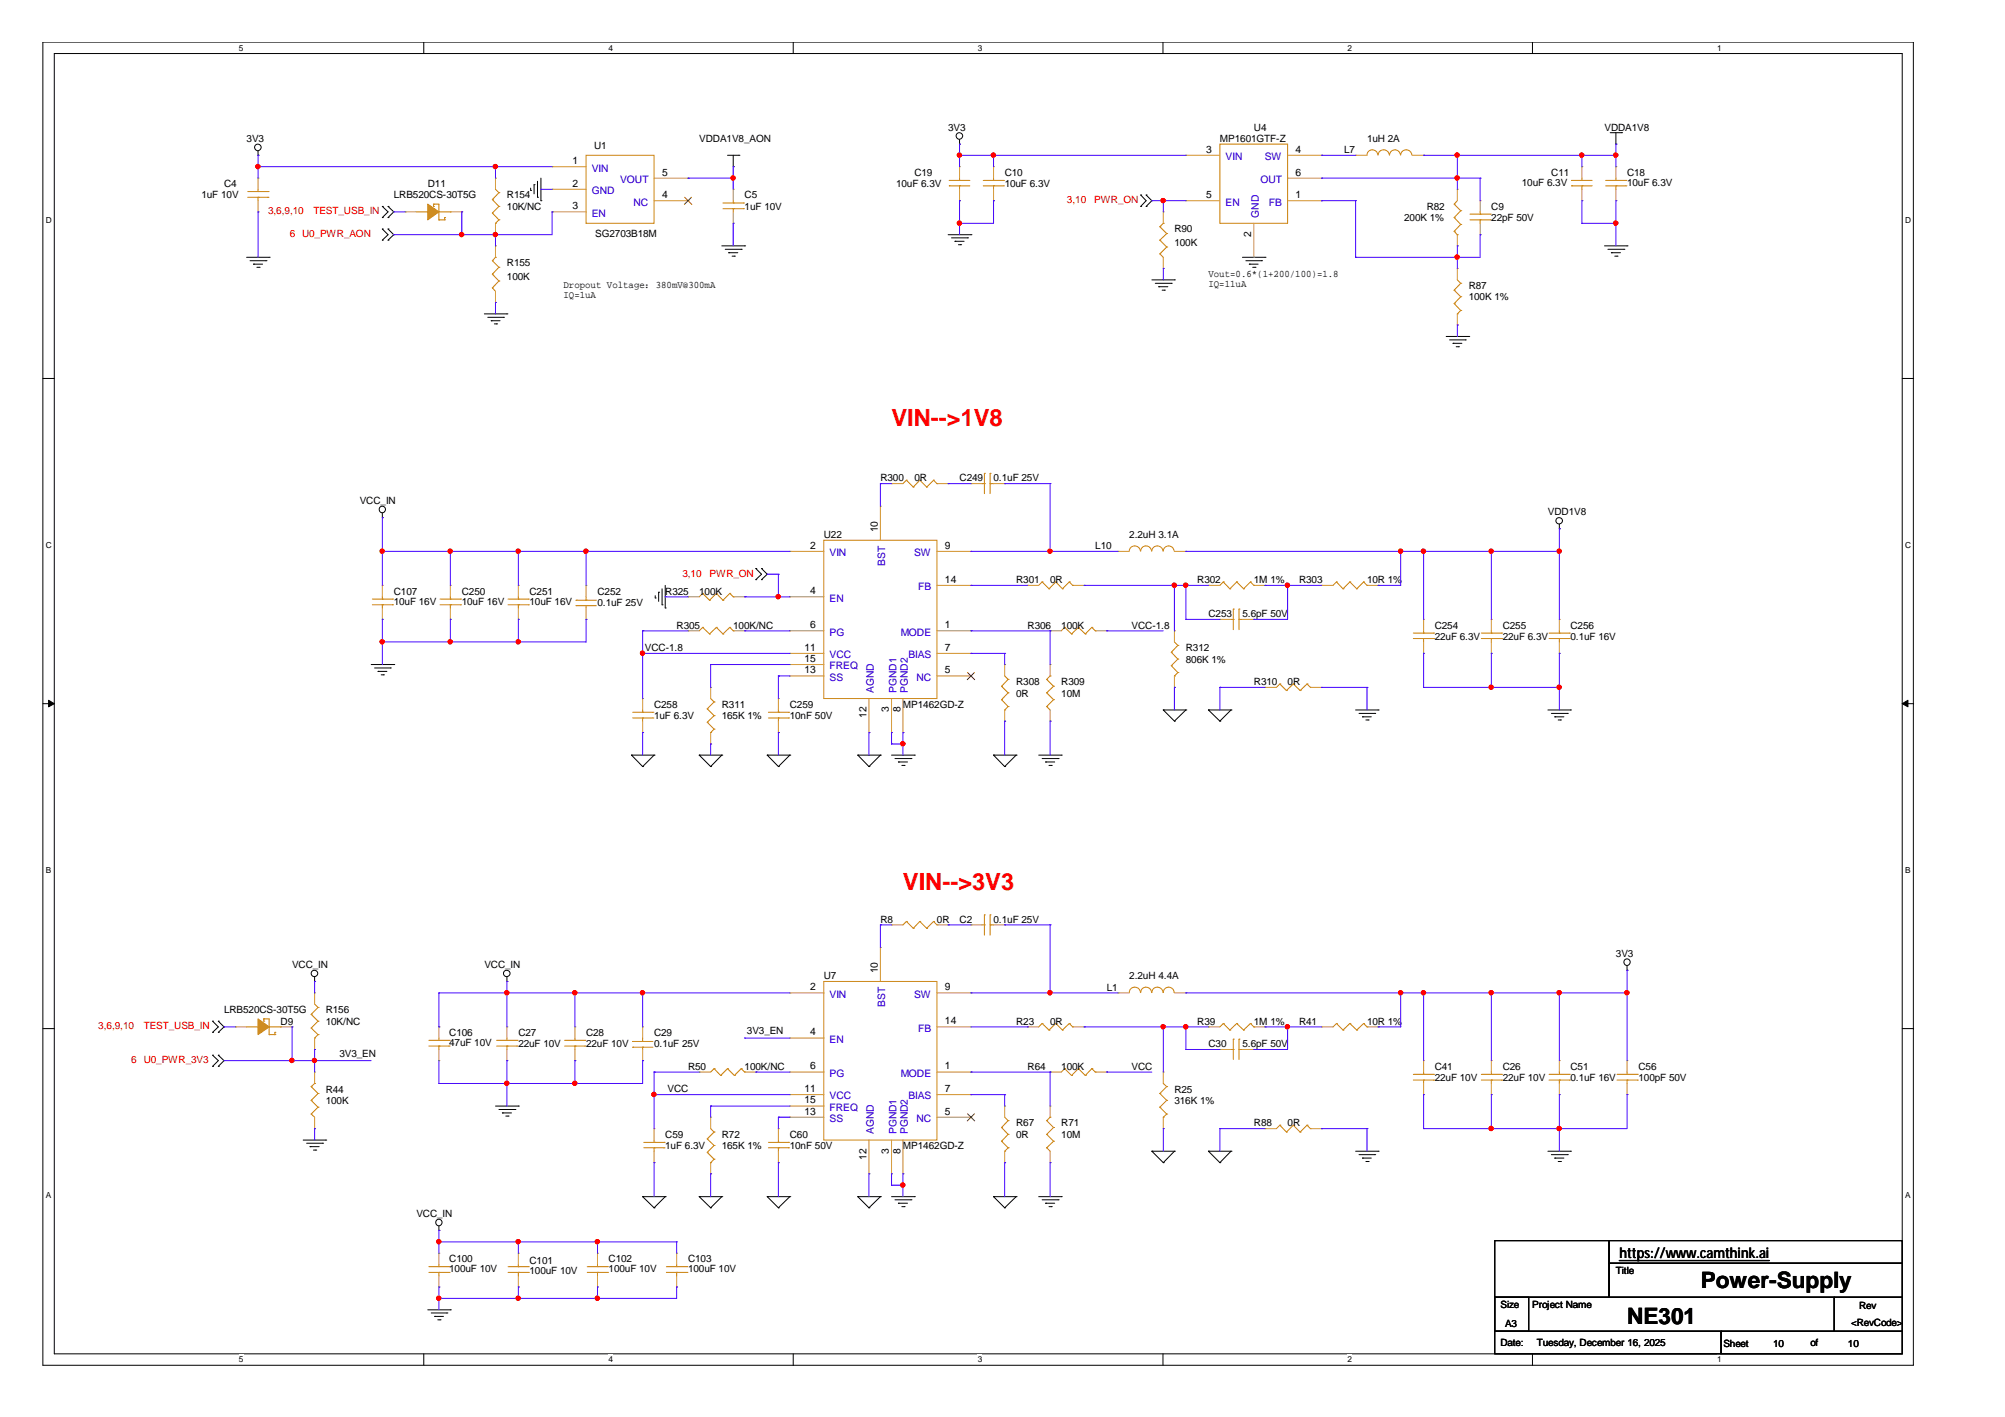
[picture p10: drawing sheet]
<svg xmlns="http://www.w3.org/2000/svg" width="297mm" height="210mm" viewBox="0 0 297 210" stroke-linecap="round" stroke-linejoin="round" font-family="sans-serif">
<defs><g id="words">
<g font-size="3.5" fill="#f00">
<text x="132.1" y="63.2">VIN--&gt;1V8</text>
<text x="133.8" y="131.9">VIN--&gt;3V3</text>
</g>
<g font-size="3.3">
<text x="252" y="190.8">Power-Supply</text>
<text x="241" y="196.1">NE301</text>
</g>
<text font-size="2.2" x="239.9" y="186.4">https://www.camthink.ai</text>
<g font-size="1.5">
<text x="36.5" y="21">3V3</text>
<text x="88" y="22">U1</text>
<text x="103.6" y="21">VDDA1V8_AON</text>
<text x="140.5" y="19.4">3V3</text>
<text x="178.7" y="22.6">3</text>
<text x="180.7" y="21">MP1601GTF-Z</text>
<text x="185.8" y="19.4">U4</text>
<text x="191.9" y="22.6">4</text>
<text x="199.1" y="22.7">L7</text>
<text x="202.5" y="21">1uH 2A</text>
<text x="237.7" y="19.4">VDDA1V8</text>
<text x="29.8" y="29.4">1uF 10V</text>
<text x="33.2" y="27.7">C4</text>
<text x="58.3" y="29.4">LRB520CS-30T5G</text>
<text x="63.4" y="27.7">D11</text>
<text x="75.1" y="29.4">R154</text>
<text x="84.8" y="24.3">1</text>
<text x="84.8" y="27.7">2</text>
<text x="98.1" y="26">5</text>
<text x="98.1" y="29.4">4</text>
<text x="110.3" y="29.4">C5</text>
<text x="132.8" y="27.7">10uF 6.3V</text>
<text x="135.5" y="26">C19</text>
<text x="148.8" y="26">C10</text>
<text x="148.8" y="27.7">10uF 6.3V</text>
<text x="178.7" y="29.4">5</text>
<text x="191.9" y="29.4">1</text>
<text x="191.9" y="26">6</text>
<text x="225.5" y="27.6">10uF 6.3V</text>
<text x="229.8" y="26">C11</text>
<text x="241" y="26">C18</text>
<text x="241" y="27.6">10uF 6.3V</text>
<text x="75.1" y="31.1">10K/NC</text>
<text x="84.8" y="31">3</text>
<text x="88.2" y="35.1">SG2703B18M</text>
<text x="110.3" y="31.1">1uF 10V</text>
<text x="174" y="34.4">R90</text>
<text x="185.4" y="35.1" transform="rotate(-90 185.4 35.1)">2</text>
<text x="208" y="32.7">200K 1%</text>
<text x="211.4" y="31.1">R82</text>
<text x="220.9" y="31.1">C9</text>
<text x="220.9" y="32.7">22pF 50V</text>
<text x="75.1" y="39.5">R155</text>
<text x="75.1" y="41.5">100K</text>
<text x="174" y="36.5">100K</text>
<text x="179" y="41">Vout=0.6*(1+200/100)=1.8</text>
<text x="83.5" y="42.7">Dropout Voltage：380mV@300mA</text>
<text x="83.5" y="44.2">IQ=1uA</text>
<text x="179" y="42.5">IQ=11uA</text>
<text x="217.6" y="42.8">R87</text>
<text x="217.6" y="44.5">100K 1%</text>
<text x="130.4" y="71.3">R300</text>
<text x="135.5" y="71.3">0R</text>
<text x="142.2" y="71.3">C249</text>
<text x="147.2" y="71.3">0.1uF 25V</text>
<text x="53.3" y="74.6">VCC_IN</text>
<text x="229.3" y="76.3">VDD1V8</text>
<text x="120" y="81.3">2</text>
<text x="122" y="79.7">U22</text>
<text x="130" y="78.8" transform="rotate(-90 130 78.8)">10</text>
<text x="140" y="81.3">9</text>
<text x="162.3" y="81.4">L10</text>
<text x="167.3" y="79.7">2.2uH 3.1A</text>
<text x="58.3" y="88.1">C107</text>
<text x="58.3" y="89.6">10uF 16V</text>
<text x="68.4" y="88.1">C250</text>
<text x="68.4" y="89.6">10uF 16V</text>
<text x="78.4" y="88.1">C251</text>
<text x="78.4" y="89.6">10uF 16V</text>
<text x="88.5" y="88.1">C252</text>
<text x="88.5" y="89.8">0.1uF 25V</text>
<text x="98.6" y="88.1">R325</text>
<text x="103.6" y="88.1">100K</text>
<text x="120" y="88">4</text>
<text x="140" y="86.3">14</text>
<text x="150.5" y="86.4">R301</text>
<text x="155.6" y="86.4">0R</text>
<text x="177.4" y="86.4">R302</text>
<text x="185.8" y="86.4">1M 1%</text>
<text x="192.4" y="86.4">R303</text>
<text x="202.5" y="86.4">10R 1%</text>
<text x="100.2" y="93.1">R305</text>
<text x="108.6" y="93.1">100K/NC</text>
<text x="120" y="93.1">6</text>
<text x="140" y="93.1">1</text>
<text x="152.2" y="93.1">R306</text>
<text x="157.2" y="93.1">100K</text>
<text x="167.6" y="93.1">VCC-1.8</text>
<text x="179" y="91.4">C253</text>
<text x="184.1" y="91.4">5.6pF 50V</text>
<text x="212.6" y="93.1">C254</text>
<text x="212.6" y="94.8">22uF 6.3V</text>
<text x="222.6" y="93.1">C255</text>
<text x="222.6" y="94.8">22uF 6.3V</text>
<text x="232.7" y="93.1">C256</text>
<text x="232.7" y="94.8">0.1uF 16V</text>
<text x="95.5" y="96.4">VCC-1.8</text>
<text x="119.2" y="96.4">11</text>
<text x="119.2" y="99.8">13</text>
<text x="119.2" y="98.1">15</text>
<text x="140" y="99.8">5</text>
<text x="140" y="96.4">7</text>
<text x="150.5" y="101.5">R308</text>
<text x="157.2" y="101.5">R309</text>
<text x="175.7" y="96.4">R312</text>
<text x="175.7" y="98.1">806K 1%</text>
<text x="185.8" y="101.5">R310</text>
<text x="190.8" y="101.5">0R</text>
<text x="96.9" y="104.8">C258</text>
<text x="96.9" y="106.5">1uF 6.3V</text>
<text x="106.9" y="104.8">R311</text>
<text x="106.9" y="106.5">165K 1%</text>
<text x="117" y="104.8">C259</text>
<text x="117" y="106.5">10nF 50V</text>
<text x="128.4" y="106.4" transform="rotate(-90 128.4 106.4)">12</text>
<text x="131.7" y="105.5" transform="rotate(-90 131.7 105.5)">3</text>
<text x="133.4" y="105.5" transform="rotate(-90 133.4 105.5)">8</text>
<text x="133.8" y="104.8">MP1462GD-Z</text>
<text x="150.5" y="103.2">0R</text>
<text x="157.2" y="103.2">10M</text>
<text x="130.4" y="136.7">R8</text>
<text x="138.8" y="136.7">0R</text>
<text x="142.2" y="136.7">C2</text>
<text x="147.2" y="136.7">0.1uF 25V</text>
<text x="43.3" y="143.4">VCC_IN</text>
<text x="71.8" y="143.4">VCC_IN</text>
<text x="239.4" y="141.7">3V3</text>
<text x="120" y="146.7">2</text>
<text x="122" y="145.1">U7</text>
<text x="130" y="144.2" transform="rotate(-90 130 144.2)">10</text>
<text x="140" y="146.7">9</text>
<text x="164" y="146.7">L1</text>
<text x="167.3" y="145.1">2.2uH 4.4A</text>
<text x="33.2" y="150.1">LRB520CS-30T5G</text>
<text x="41.6" y="151.8">D9</text>
<text x="48.3" y="150.1">R156</text>
<text x="48.3" y="151.8">10K/NC</text>
<text x="66.5" y="153.5">C106</text>
<text x="66.5" y="155">47uF 10V</text>
<text x="76.8" y="153.5">C27</text>
<text x="76.8" y="155.1">22uF 10V</text>
<text x="86.8" y="153.5">C28</text>
<text x="86.8" y="155.1">22uF 10V</text>
<text x="96.9" y="153.5">C29</text>
<text x="96.9" y="155.1">0.1uF 25V</text>
<text x="110.7" y="153.2">3V3_EN</text>
<text x="120" y="153.4">4</text>
<text x="140" y="151.7">14</text>
<text x="150.5" y="151.8">R23</text>
<text x="155.6" y="151.8">0R</text>
<text x="177.4" y="151.8">R39</text>
<text x="179" y="155.1">C30</text>
<text x="184.1" y="155.1">5.6pF 50V</text>
<text x="185.8" y="151.8">1M 1%</text>
<text x="192.4" y="151.8">R41</text>
<text x="202.5" y="151.8">10R 1%</text>
<text x="48.3" y="161.9">R44</text>
<text x="50.3" y="156.6">3V3_EN</text>
<text x="98.9" y="161.8">VCC</text>
<text x="101.9" y="158.5">R50</text>
<text x="110.3" y="158.5">100K/NC</text>
<text x="119.2" y="161.8">11</text>
<text x="120" y="158.4">6</text>
<text x="140" y="158.4">1</text>
<text x="140" y="161.8">7</text>
<text x="152.2" y="158.5">R64</text>
<text x="157.2" y="158.5">100K</text>
<text x="167.6" y="158.5">VCC</text>
<text x="174" y="161.9">R25</text>
<text x="212.6" y="158.5">C41</text>
<text x="212.6" y="160.2">22uF 10V</text>
<text x="222.6" y="158.5">C26</text>
<text x="222.6" y="160.2">22uF 10V</text>
<text x="232.7" y="158.5">C51</text>
<text x="232.7" y="160.2">0.1uF 16V</text>
<text x="242.7" y="158.5">C56</text>
<text x="242.7" y="160.2">100pF 50V</text>
<text x="48.3" y="163.5">100K</text>
<text x="119.2" y="165.1">13</text>
<text x="119.2" y="163.5">15</text>
<text x="140" y="165.1">5</text>
<text x="150.5" y="166.8">R67</text>
<text x="157.2" y="166.8">R71</text>
<text x="174" y="163.5">316K 1%</text>
<text x="185.8" y="166.8">R88</text>
<text x="190.8" y="166.8">0R</text>
<text x="98.6" y="168.5">C59</text>
<text x="98.6" y="170.2">1uF 6.3V</text>
<text x="106.9" y="168.5">R72</text>
<text x="106.9" y="170.2">165K 1%</text>
<text x="117" y="168.5">C60</text>
<text x="117" y="170.2">10nF 50V</text>
<text x="128.4" y="171.8" transform="rotate(-90 128.4 171.8)">12</text>
<text x="131.7" y="170.9" transform="rotate(-90 131.7 170.9)">3</text>
<text x="133.4" y="170.9" transform="rotate(-90 133.4 170.9)">8</text>
<text x="133.8" y="170.2">MP1462GD-Z</text>
<text x="150.5" y="168.5">0R</text>
<text x="157.2" y="168.5">10M</text>
<text x="61.7" y="180.3">VCC_IN</text>
<text x="66.5" y="187">C100</text>
<text x="66.5" y="188.5">100uF 10V</text>
<text x="78.4" y="187.2">C101</text>
<text x="78.4" y="188.7">100uF 10V</text>
<text x="90.2" y="187">C102</text>
<text x="90.2" y="188.5">100uF 10V</text>
<text x="101.9" y="187">C103</text>
<text x="101.9" y="188.5">100uF 10V</text>
<text x="239.4" y="188.7">Title</text>
<text x="222.3" y="193.7">Size</text>
<text x="223" y="196.5">A3</text>
<text x="227" y="193.7">Project Name</text>
<text x="274.2" y="196.4">&lt;RevCode&gt;</text>
<text x="275.4" y="193.9">Rev</text>
<text x="222.3" y="199.4">Date:</text>
<text x="227.7" y="199.4">Tuesday, December 16, 2025</text>
<text x="255.3" y="199.6">Sheet</text>
<text x="262.7" y="199.6">10</text>
<text x="268.2" y="199.4">of</text>
<text x="273.8" y="199.6">10</text>
</g>
<g font-size="1.5" fill="#00c">
<text x="181.6" y="23.7">VIN</text>
<text x="187.4" y="23.7">SW</text>
<text x="87.7" y="25.4">VIN</text>
<text x="87.7" y="28.8">GND</text>
<text x="91.9" y="27.1">VOUT</text>
<text x="186.7" y="27.1">OUT</text>
<text x="87.7" y="32.1">EN</text>
<text x="93.9" y="30.5">NC</text>
<text x="181.6" y="30.5">EN</text>
<text x="186.5" y="32.2" transform="rotate(-90 186.5 32.2)">GND</text>
<text x="188" y="30.5">FB</text>
<text x="122.9" y="82.4">VIN</text>
<text x="131.1" y="83.8" transform="rotate(-90 131.1 83.8)">BST</text>
<text x="135.4" y="82.4">SW</text>
<text x="122.9" y="89.1">EN</text>
<text x="136" y="87.4">FB</text>
<text x="122.9" y="94.2">PG</text>
<text x="133.4" y="94.2">MODE</text>
<text x="122.9" y="97.5">VCC</text>
<text x="122.9" y="100.9">SS</text>
<text x="122.9" y="99.2">FREQ</text>
<text x="134.6" y="97.5">BIAS</text>
<text x="135.8" y="100.9">NC</text>
<text x="129.5" y="102.6" transform="rotate(-90 129.5 102.6)">AGND</text>
<text x="132.8" y="102.6" transform="rotate(-90 132.8 102.6)">PGND1</text>
<text x="134.5" y="102.6" transform="rotate(-90 134.5 102.6)">PGND2</text>
<text x="122.9" y="147.8">VIN</text>
<text x="131.1" y="149.2" transform="rotate(-90 131.1 149.2)">BST</text>
<text x="135.4" y="147.8">SW</text>
<text x="122.9" y="154.5">EN</text>
<text x="136" y="152.8">FB</text>
<text x="122.9" y="159.5">PG</text>
<text x="133.4" y="159.5">MODE</text>
<text x="122.9" y="162.9">VCC</text>
<text x="122.9" y="166.2">SS</text>
<text x="122.9" y="164.6">FREQ</text>
<text x="134.6" y="162.9">BIAS</text>
<text x="135.8" y="166.2">NC</text>
<text x="129.5" y="168" transform="rotate(-90 129.5 168)">AGND</text>
<text x="132.8" y="168" transform="rotate(-90 132.8 168)">PGND1</text>
<text x="134.5" y="168" transform="rotate(-90 134.5 168)">PGND2</text>
</g>
<g font-size="1.5" fill="#f00">
<text x="39.7" y="31.8">3,6,9,10</text>
<text x="42.9" y="35.1">6 U0_PWR_AON</text>
<text x="46.4" y="31.8">TEST_USB_IN</text>
<text x="158.1" y="30.1">3,10</text>
<text x="162.1" y="30.1">PWR_ON</text>
<text x="101.1" y="85.4">3,10</text>
<text x="105.1" y="85.4">PWR_ON</text>
<text x="14.6" y="152.5">3,6,9,10</text>
<text x="21.3" y="152.5">TEST_USB_IN</text>
<text x="19.4" y="157.5">6</text>
<text x="21.3" y="157.5">U0_PWR_3V3</text>
</g>
<g font-size="1.2">
<text x="35.4" y="7.5">5</text>
<text x="90.1" y="7.5">4</text>
<text x="144.9" y="7.5">3</text>
<text x="199.6" y="7.5">2</text>
<text x="254.4" y="7.5">1</text>
<text x="6.8" y="33.1">D</text>
<text x="282.2" y="33.1">D</text>
<text x="6.8" y="81.2">C</text>
<text x="282.2" y="81.2">C</text>
<text x="6.8" y="129.4">B</text>
<text x="282.2" y="129.4">B</text>
<text x="6.8" y="177.5">A</text>
<text x="282.2" y="177.5">A</text>
<text x="35.4" y="201.8">5</text>
<text x="90.1" y="201.8">4</text>
<text x="144.9" y="201.8">3</text>
<text x="199.6" y="201.8">2</text>
<text x="254.4" y="201.8">1</text>
</g>
</g></defs>
<path d="M6.3 6.2h277.2v196h-277.2zM8 7.9h273.8v192.6h-273.8z" fill="none" stroke="#000" stroke-width=".15"/>
<g fill="#fff">
<path d="M35.4 6.4h.6v1.4h-.6z"/>
<path d="M35.4 200.7h.6v1.4h-.6z"/>
</g>
<path d="M62.8 6.2v1.7M62.8 200.5v1.7" fill="none" stroke="#000" stroke-width=".15"/>
<g fill="#fff">
<path d="M90.1 6.4h.7v1.4h-.7z"/>
<path d="M90.1 200.7h.7v1.4h-.7z"/>
</g>
<path d="M117.5 6.2v1.7M117.5 200.5v1.7" fill="none" stroke="#000" stroke-width=".15"/>
<g fill="#fff">
<path d="M144.9 6.4h.6v1.4h-.6z"/>
<path d="M144.9 200.7h.6v1.4h-.6z"/>
</g>
<path d="M172.3 6.2v1.7M172.3 200.5v1.7" fill="none" stroke="#000" stroke-width=".15"/>
<g fill="#fff">
<path d="M199.6 6.4h.7v1.4h-.7z"/>
<path d="M199.6 200.7h.7v1.4h-.7z"/>
</g>
<path d="M227 6.2v1.7M227 200.5v1.7" fill="none" stroke="#000" stroke-width=".15"/>
<g fill="#fff">
<path d="M254.4 6.4h.6v1.4h-.6z"/>
<path d="M254.4 200.7h.6v1.4h-.6z"/>
<path d="M6.8 31.9h.8v1.4h-.8z"/>
<path d="M282.2 31.9h.9v1.4h-.9z"/>
<path d="M6.8 80.1h.8v1.4h-.8z"/>
<path d="M282.2 80.1h.9v1.4h-.9z"/>
</g>
<path d="M6.3 56.1h1.7M281.8 56.1h1.7" fill="none" stroke="#000" stroke-width=".15"/>
<g fill="#fff">
<path d="M6.8 128.2h.7v1.4h-.7z"/>
<path d="M282.2 128.2h.8v1.4h-.8z"/>
</g>
<path d="M6.3 104.2h1.7M281.8 104.2h1.7" fill="none" stroke="#000" stroke-width=".15"/>
<g fill="#000" stroke="#000" stroke-width=".15">
<path d="M7.2 103.7l.8 .5-.8 .5z" fill-rule="evenodd"/>
<path d="M281.8 104.2l.9-.5v1z" fill-rule="evenodd"/>
</g>
<g fill="#fff">
<path d="M6.8 176.4h.7v1.4h-.7z"/>
<path d="M282.2 176.4h.8v1.4h-.8z"/>
</g>
<g fill="none" stroke="#000" stroke-width=".15">
<path d="M238.5 19.7h1.7M239.4 19.7v1.7M240.2 19.7h.1M36.5 38.1h3.4M37 38.6h2.4M37.5 39.1h.1M37.5 39.1h1.4M38.1 39.6h.3M38.2 23h.1M38.2 22.4v.6M38.4 39.6h.1M39.4 38.6h.1"/>
<path d="M39.9 38.1h.1M56.6 33.9h.1M56.6 35.6h.1M56.6 30.6h.1M56.6 32.2h.1M56.6 33.9l.9 .9-.9 .8M56.6 30.6l.9 .8-.9 .8M57.5 35.6h.1M57.5 33.9h.1M57.5 32.2h.1M57.5 30.6h.1M57.5 33.9l.8 .9-.8 .8"/>
<path d="M57.5 30.6l.8 .8-.8 .8M78.6 28.2h.1M78.6 27.9v.3M79.1 27.4h.1M79.1 27.4v1.3M79.6 29.2h.1M79.6 26.9v2.3M80.1 29.7h.1M80.1 26.4v3.3M106.9 36.4h3.4M107.4 36.9h2.4M107.8 23h1.7"/>
<path d="M107.9 37.4h.1M107.9 37.4h1.4M108.5 37.9h.3M108.6 24.7h.1M108.6 23v1.7M108.8 37.9h.1M109.5 23h.1M109.8 36.9h.1M110.3 36.4h.1M140.5 34.8h3.3M141 35.2h2.3M141.5 35.7h.1"/>
<path d="M141.5 35.7h1.3M142 36.3h.3M142.2 21.4h.1M142.2 20.7v.7M142.3 36.3h.1M143.3 35.2h.1M143.8 34.8h.1M169 28.9h.1M169 30.6h.1M169 28.9l.8 .8-.8 .9M169.8 30.6h.1M169.8 28.9h.1"/>
<path d="M169.8 28.9l.8 .8-.8 .9M184.1 38.1h3.3M184.6 38.6h2.3M185.1 39.1h.1M185.1 39.1h1.3M185.6 39.6h.3M185.9 39.6h.1M186.9 38.6h.1M187.4 38.1h.1M237.7 36.4h3.3M238.2 36.9h2.4M238.7 37.4h.1"/>
<path d="M238.7 37.4h1.4M239.2 37.9h.4M239.4 21.4h.1M239.6 37.9h.1M240.6 36.9h.1M241 36.4h.1M71.8 46.5h3.3M72.3 47h2.3M72.8 47.5h.1M72.8 47.5h1.3M73.2 48h.4M73.6 48h.1"/>
<path d="M74.6 47h.1M75.1 46.5h.1M170.6 41.5h3.4M171.2 42h2.3M171.7 42.5h.1M171.7 42.5h1.3M172.2 43h.3M172.5 43h.1M173.5 42h.1M174 41.5h.1M214.2 49.8h3.4M214.8 50.3h2.3"/>
<path d="M215.3 50.9h.1M215.3 50.9h1.3M215.7 51.4h.4M216.1 51.4h.1M217.1 50.3h.1M217.6 49.8h.1M56.6 76.7h.1M56.6 76v.7M231 78.3h.1M231 77.7v.6M55 98.4h3.3M55.5 98.9h2.3"/>
<path d="M56 99.5h.1M56 99.5h1.3M56.5 100h.3M56.8 100h.1M57.8 98.9h.1M58.3 98.4h.1M97.1 88.6h.1M97.1 88.2v.4M97.6 87.7h.1M97.6 87.7v1.4M98.1 89.6h.1M98.1 87.2v2.4"/>
<path d="M98.6 90.1h.1M98.6 86.7v3.4M112 84.2h.1M112 85.9h.1M112 84.2l.8 .9-.8 .8M112.8 85.9h.1M112.8 84.2h.1M112.8 84.2l.9 .9-.9 .8M93.6 111.9h.1M93.6 111.9h3.3M93.6 111.9l1.6 1.7M95.2 113.6h.1"/>
<path d="M96.9 111.9h.1M96.9 111.9l-1.7 1.7M103.6 111.9h.1M103.6 111.9h3.3M103.6 111.9l1.7 1.7M105.3 113.6h.1M106.9 111.9h.1M106.9 111.9l-1.6 1.7M113.7 111.9h.1M113.7 111.9h3.3M113.7 111.9l1.6 1.7M115.3 113.6h.1"/>
<path d="M117 111.9h.1M117 111.9l-1.7 1.7M127.1 111.9h.1M127.1 111.9h3.3M127.1 111.9l1.6 1.7M128.7 113.6h.1M130.4 111.9h.1M130.4 111.9l-1.7 1.7M132.1 111.9h3.4M132.6 112.4h2.4M133.1 112.9h.1M133.1 112.9h1.4"/>
<path d="M133.6 113.4h.3M133.9 113.4h.1M135 112.4h.1M135.5 111.9h.1M147.2 111.9h.1M147.2 111.9h3.3M147.2 111.9l1.6 1.7M148.8 113.6h.1M150.5 111.9h.1M150.5 111.9l-1.7 1.7M153.9 111.9h3.3M154.4 112.4h2.4"/>
<path d="M154.9 112.9h.1M154.9 112.9h1.4M155.4 113.4h.3M155.7 113.4h.1M156.8 112.4h.1M157.2 111.9h.1M172.3 105.2h.1M172.3 105.2h3.4M172.3 105.2l1.7 1.6M174 106.8h.1M175.7 105.2h.1M175.7 105.2l-1.7 1.6"/>
<path d="M179 105.2h.1M179 105.2h3.4M179 105.2l1.7 1.6M180.7 106.8h.1M182.4 105.2h.1M182.4 105.2l-1.7 1.6M200.8 105.2h3.4M201.3 105.7h2.4M201.8 106.2h.1M201.8 106.2h1.4M202.4 106.7h.3M202.7 106.7h.1"/>
<path d="M203.7 105.7h.1M204.2 105.2h.1M229.3 105.2h3.4M229.8 105.7h2.4M230.3 106.2h.1M230.3 106.2h1.4M230.8 106.7h.4M231.2 106.7h.1M232.2 105.7h.1M232.7 105.2h.1M6.3 152.4h1.7M31.5 156.3h.1"/>
<path d="M31.5 158h.1M31.5 151.3h.1M31.5 152.9h.1M31.5 156.3l.8 .8-.8 .9M31.5 151.3l.8 .8-.8 .8M32.3 158h.1M32.3 156.3h.1M32.3 152.9h.1M32.3 151.3h.1M32.3 156.3l.9 .8-.9 .9M32.3 151.3l.9 .8-.9 .8M46.6 145.4h.1"/>
<path d="M46.6 144.7v.7M75.1 145.4h.1M75.1 144.7v.7M241 143.7h.1M241 143.1v.6M281.8 152.4h1.7M44.9 168.9h3.4M45.4 169.3h2.4M45.9 169.9h.1M45.9 169.9h1.4M46.4 170.4h.4M46.8 170.4h.1"/>
<path d="M47.8 169.3h.1M48.3 168.9h.1M73.4 163.8h3.4M73.9 164.4h2.4M74.4 164.9h.1M74.4 164.9h1.4M74.9 165.3h.4M75.3 165.3h.1M76.3 164.4h.1M76.8 163.8h.1M95.2 177.3h.1M95.2 177.3h3.4"/>
<path d="M95.2 177.3l1.7 1.6M96.9 178.9h.1M98.6 177.3h.1M98.6 177.3l-1.7 1.6M103.6 177.3h.1M103.6 177.3h3.3M103.6 177.3l1.7 1.6M105.3 178.9h.1M106.9 177.3h.1M106.9 177.3l-1.6 1.6M113.7 177.3h.1M113.7 177.3h3.3"/>
<path d="M113.7 177.3l1.6 1.6M115.3 178.9h.1M117 177.3h.1M117 177.3l-1.7 1.6M127.1 177.3h.1M127.1 177.3h3.3M127.1 177.3l1.6 1.6M128.7 178.9h.1M130.4 177.3h.1M130.4 177.3l-1.7 1.6M132.1 177.3h3.4M132.6 177.7h2.4"/>
<path d="M133.1 178.2h.1M133.1 178.2h1.4M133.6 178.7h.3M133.9 178.7h.1M135 177.7h.1M135.5 177.3h.1M147.2 177.3h.1M147.2 177.3h3.3M147.2 177.3l1.6 1.6M148.8 178.9h.1M150.5 177.3h.1M150.5 177.3l-1.7 1.6"/>
<path d="M153.9 177.3h3.3M154.4 177.7h2.4M154.9 178.2h.1M154.9 178.2h1.4M155.4 178.7h.3M155.7 178.7h.1M156.8 177.7h.1M157.2 177.3h.1M170.6 170.5h.1M170.6 170.5h3.4M170.6 170.5l1.7 1.7M172.3 172.2h.1"/>
<path d="M174 170.5h.1M174 170.5l-1.7 1.7M179 170.5h.1M179 170.5h3.4M179 170.5l1.7 1.7M180.7 172.2h.1M182.4 170.5h.1M182.4 170.5l-1.7 1.7M200.8 170.5h3.4M201.3 171h2.4M201.8 171.5h.1M201.8 171.5h1.4"/>
<path d="M202.4 172.1h.3M202.7 172.1h.1M203.7 171h.1M204.2 170.5h.1M229.3 170.5h3.4M229.8 171h2.4M230.3 171.5h.1M230.3 171.5h1.4M230.8 172.1h.4M231.2 172.1h.1M232.2 171h.1M232.7 170.5h.1"/>
<path d="M63.4 194h3.3M63.9 194.5h2.3M64.4 195h.1M64.4 195h1.3M64.9 195.5h.3M65 182.3h.1M65 181.6v.7M65.2 195.5h.1M66.2 194.5h.1M66.7 194h.1M221.4 192.2h5.1v5h-5.1zM221.4 192.2h50.3v5h-50.3z"/>
<path d="M221.4 197.2h33.6v3.3h-33.6zM221.4 183.8h17v8.4h-17zM238.4 183.8h43.4v3.3h-43.4zM238.4 187.1h43.4v5.1h-43.4zM255 197.2h26.8v3.3h-26.8zM271.7 192.2h10.1v5h-10.1z"/>
<circle cx="38.2" cy="21.8" r=".49"/>
<circle cx="142.1" cy="20.1" r=".49"/>
<circle cx="56.6" cy="75.5" r=".48"/>
<circle cx="231" cy="77.1" r=".48"/>
<circle cx="46.6" cy="144.2" r=".48"/>
<circle cx="75.1" cy="144.2" r=".48"/>
<circle cx="241" cy="142.5" r=".48"/>
<circle cx="65" cy="181.1" r=".48"/>
</g>
<path d="M239.9 186.7h22.2" fill="none" stroke="#000" stroke-width=".18"/>
<g fill="none" stroke="#cc8006" stroke-width=".15">
<path d="M36.7 29.2h3M36.7 28.4h3M38.2 28.4h.1M38.2 29.2h.1M38.2 28v.4M38.2 29.2v.5M39.7 29.2h.1M39.7 28.4h.1M61.7 31.4h1.7M63.4 31.4h.1M64.2 30.2h.1M64.2 30.6h.1"/>
<path d="M64.2 30.2h.8v2.4M64.2 30.2v.4M65 32.6h.1M65 32.6h.9M65 31.4h1.7M65.9 32.6h.1M65.9 32.2h.1M65.9 32.2v.4M66.7 31.4h.1M72.9 38.6h.1M72.9 29.6h.1M72.9 31.6h.1"/>
<path d="M72.9 38.6l1 1M72.9 29.6l1 1M72.9 31.6l1 1M73.4 38.1h.1M73.4 33.1h.1M73.4 38.1l-.5 .5M73.4 28l.5 .5M73.9 39.6h.1M73.9 28.5h.1M73.9 30.6h.1M73.9 32.6h.1M73.9 39.6l-1 1"/>
<path d="M73.9 28.5l-1 1.1M73.9 30.6l-1 1M73.9 32.6l-.5 .5M86.8 23h10.1v10.1h-10.1zM107.1 30.9h3.1M107.1 30.1h3.1M108.6 30.1h.1M108.6 30.9h.1M108.6 29.7v.4M108.6 30.9v.5M110.2 30.9h.1M110.2 30.1h.1"/>
<path d="M140.6 27.5h.1M140.6 26.7h.1M140.6 27.5h3.1M140.6 26.7h3.1M142.2 26.7h.1M142.2 27.5h.1M142.2 26.4v.3M142.2 27.5v.5M145.7 27.5h3M145.7 26.7h3M147.2 26.7h.1M147.2 27.5h.1"/>
<path d="M147.2 26.4v.3M147.2 27.5v.5M148.7 27.5h.1M148.7 26.7h.1M171.8 37.6h.1M171.8 35.6h.1M171.8 33.6h.1M171.8 37.6l.5 .5M171.8 35.6l1 1M171.8 33.6l1 1M172.3 33.1h.1M172.3 33.1l-.5 .5"/>
<path d="M172.8 36.6h.1M172.8 34.6h.1M172.8 36.6l-1 1M172.8 34.6l-1 1M180.7 21.4h10.1v11.7h-10.1zM202.5 23a.81 .81 0 0 1 .8-.8 .81 .81 0 0 1 .8 .8M204.2 23a.83 .83 0 0 1 .8-.8 .83 .83 0 0 1 .8 .8M205.9 23a.81 .81 0 0 1 .8-.8 .81 .81 0 0 1 .8 .8M207.5 23a.83 .83 0 0 1 .8-.8 .83 .83 0 0 1 .9 .8M215.4 30.2h.1M215.4 32.2h.1M215.4 34.3h.1"/>
<path d="M215.4 30.2l1 1M215.4 32.2l1 1M215.4 34.3l.5 .5M215.9 34.8h.1M215.9 29.7l-.5 .5M216.4 31.2h.1M216.4 33.2h.1M216.4 31.2l-1 1M216.4 33.2l-1 1.1M217.8 32.6h3M217.8 31.7h3M219.3 31.7h.1"/>
<path d="M219.3 32.6h.1M219.3 31.4v.3M219.3 32.6v.5M220.8 32.6h.1M220.8 31.7h.1M232.8 27.5h.1M232.8 26.7h.1M232.8 27.5h3.1M232.8 26.7h3.1M234.4 26.7h.1M234.4 27.5h.1M234.4 26.4v.3"/>
<path d="M234.4 27.5v.5M237.9 27.5h3M237.9 26.7h3M239.4 26.7h.1M239.4 27.5h.1M239.4 26.4v.3M239.4 27.5v.5M240.9 27.5h.1M240.9 26.7h.1M72.9 42.6h.1M72.9 40.6h.1M72.9 42.6l.5 .6"/>
<path d="M72.9 40.6l1 1M73.9 41.6h.1M73.9 41.6l-1 1M215.4 43h.1M215.4 45h.1M215.4 43l1 1M215.4 45l1 1M215.9 46.5h.1M215.9 41.5l.5 .5M216.4 42h.1M216.4 44h.1M216.4 46h.1"/>
<path d="M216.4 42l-1 1M216.4 44l-1 1M216.4 46l-.5 .5M134.3 71.1h.1M134.3 71.1l-.5 .5M134.3 71.1l1 1.1M135.3 72.2h.1M136.3 71.1h.1M136.3 71.1l-1 1.1M136.3 71.1l1 1.1M137.3 72.2h.1M138.3 71.1h.1"/>
<path d="M138.3 71.1l-1 1.1M138.3 71.1l.5 .5M138.8 71.6h.1M145.5 71.6h.3M145.8 71.6h.1M145.8 70.1h.1M145.8 70.1v3M146.7 70.1h.1M146.7 71.6h.1M146.7 71.6h.5M146.7 70.1v3M55.2 89.6h3"/>
<path d="M55.2 88.7h3M56.6 88.7h.1M56.6 89.6h.1M56.6 88.4v.3M56.6 89.6v.5M58.2 89.6h.1M58.2 88.7h.1M65.2 89.6h3M65.2 88.7h3M66.7 88.7h.1M66.7 89.6h.1M66.7 88.4v.3"/>
<path d="M66.7 89.6v.5M68.2 89.6h.1M68.2 88.7h.1M75.3 89.6h3M75.3 88.7h3M76.8 88.7h.1M76.8 89.6h.1M76.8 88.4v.3M76.8 89.6v.5M78.3 89.6h.1M78.3 88.7h.1M85.3 88.9h.1"/>
<path d="M85.3 89.7h.1M85.3 88.9h3M85.3 89.7h3M86.8 89.7h.1M86.8 88.9h.1M86.8 88.4v.5M86.8 89.7v.4M104.1 87.9h.1M104.1 92.9h.1M104.1 87.9l-.5 .5M104.1 87.9l1 1M104.1 92.9l-.5 .5"/>
<path d="M104.1 92.9l1 1M105.1 88.9h.1M105.1 93.9h.1M106.1 87.9h.1M106.1 92.9h.1M106.1 87.9l-1 1M106.1 87.9l1 1M106.1 92.9l-1 1M106.1 92.9l1 1M107.1 88.9h.1M107.1 93.9h.1M108.1 87.9h.1"/>
<path d="M108.1 92.9h.1M108.1 87.9l-1 1M108.1 87.9l.5 .5M108.1 92.9l-1 1M108.1 92.9l.5 .5M108.6 88.4h.1M108.6 93.4h.1M122 80h16.8v23.5h-16.8zM154.4 86.2h.1M154.4 86.2l-.5 .5M154.4 86.2l1 1M155.4 87.2h.1"/>
<path d="M156.4 86.2h.1M156.4 86.2l-1 1M156.4 86.2l1 1M157.4 87.2h.1M157.7 92.9h.1M157.7 92.9l-.5 .5M157.7 92.9l1 1M158.4 86.2h.1M158.4 86.2l-1 1M158.4 86.2l.5 .5M158.7 93.9h.1M158.9 86.7h.1"/>
<path d="M159.8 92.9h.1M159.8 92.9l-1.1 1M159.8 92.9l1 1M160.8 93.9h.1M161.8 92.9h.1M161.8 92.9l-1 1M161.8 92.9l.5 .5M162.3 93.4h.1M167.3 81.6a.83 .83 0 0 1 .8-.7 .83 .83 0 0 1 .9 .7M169 81.6a.81 .81 0 0 1 .8-.7 .81 .81 0 0 1 .8 .7M170.6 81.6a.83 .83 0 0 1 .9-.7 .83 .83 0 0 1 .8 .7M172.3 81.6a.81 .81 0 0 1 .8-.7 .81 .81 0 0 1 .8 .7"/>
<path d="M173.5 96.6h.1M173.5 98.6h.1M173.5 96.6l1 1M173.5 98.6l1 1M174 95.1l.5 .5M174.5 95.6h.1M174.5 97.6h.1M174.5 99.6h.1M174.5 95.6l-1 1M174.5 97.6l-1 1M174.5 99.6l-.5 .5M181.2 86.2h.1"/>
<path d="M181.2 86.2l-.5 .5M181.2 86.2l1 1M182.2 87.2h.1M182.4 91.8h.3M182.7 91.8h.1M182.7 90.2h.1M182.7 90.2v3.1M183.2 86.2h.1M183.2 86.2l-1 1M183.2 86.2l1 1M183.6 90.2h.1M183.6 91.8h.1"/>
<path d="M183.6 90.2v3.1M183.6 91.8h.5M184.2 87.2h.1M185.3 86.2h.1M185.3 86.2l-1.1 1M185.3 86.2l.5 .5M185.8 86.7h.1M198 86.2h.1M198 86.2l-.5 .5M198 86.2l1 1M199 87.2h.1M200 86.2h.1"/>
<path d="M200 86.2l-1 1M200 86.2l1 1M201 87.2h.1M202 86.2h.1M202 86.2l-1 1M202 86.2l.5 .5M202.5 86.7h.1M209.4 94.6h3M209.4 93.8h3M210.9 93.8h.1M210.9 94.6h.1M210.9 93.4v.4"/>
<path d="M210.9 94.6v.5M212.4 94.6h.1M212.4 93.8h.1M219.5 94.6h3M219.5 93.8h3M220.9 93.8h.1M220.9 94.6h.1M220.9 93.4v.4M220.9 94.6v.5M222.5 94.6h.1M222.5 93.8h.1M229.5 94.6h3"/>
<path d="M229.5 93.8h3M231 93.8h.1M231 94.6h.1M231 93.4v.4M231 94.6v.5M232.5 94.6h.1M232.5 93.8h.1M93.7 106.4h3M93.7 105.5h3M95.2 105.5h.1M95.2 106.4h.1M95.2 105.2v.3"/>
<path d="M95.2 106.4v.4M96.7 106.4h.1M96.7 105.5h.1M104.8 105h.1M104.8 107h.1M104.8 105l1 1M104.8 107l1 1M105.3 108.5h.1M105.3 103.5l.5 .5M105.8 104h.1M105.8 106h.1M105.8 108h.1"/>
<path d="M105.8 104l-1 1M105.8 106l-1 1M105.8 108l-.5 .5M113.8 106.4h3M113.8 105.5h3M115.3 105.5h.1M115.3 106.4h.1M115.3 105.2v.3M115.3 106.4v.4M116.8 106.4h.1M116.8 105.5h.1M148.4 101.7h.1"/>
<path d="M148.4 103.6h.1M148.4 101.7l1 .9M148.4 103.6l1 1.1M148.8 105.2h.1M148.8 100.1l.6 .5M149.4 100.6h.1M149.4 102.6h.1M149.4 104.7h.1M149.4 100.6l-1 1.1M149.4 102.6l-1 1M149.4 104.7l-.6 .5M155.1 104.7h.1"/>
<path d="M155.1 102.6h.1M155.1 100.6h.1M155.1 104.7l.5 .5M155.1 102.6l1 1M155.1 100.6l1 1.1M155.6 100.1h.1M155.6 100.1l-.5 .5M156.1 103.6h.1M156.1 101.7h.1M156.1 103.6l-1 1.1M156.1 101.7l-1 .9M174 100.1h.1"/>
<path d="M189.6 101.3h.1M189.6 101.3l-.5 .5M189.6 101.3l1 1M190.6 102.3h.1M191.6 101.3h.1M191.6 101.3l-1 1M191.6 101.3l1 1M192.6 102.3h.1M193.6 101.3h.1M193.6 101.3l-1 1M193.6 101.3l.5 .5M194.1 101.8h.1"/>
<path d="M134.3 136.5h.1M134.3 136.5l-.5 .5M134.3 136.5l1 1M135.3 137.5h.1M136.3 136.5h.1M136.3 136.5l-1 1M136.3 136.5l1 1M137.3 137.5h.1M138.3 136.5h.1M138.3 136.5l-1 1M138.3 136.5l.5 .5M138.8 137h.1"/>
<path d="M145.5 137h.3M145.8 137h.1M145.8 135.5h.1M145.8 135.5v3M146.7 135.5h.1M146.7 137h.1M146.7 135.5v3M146.7 137h.5M36.5 152.1h1.7M38.2 152.1h.1M39.1 150.9h.1M39.1 151.3h.1"/>
<path d="M39.1 150.9h.8v2.4M39.1 150.9v.4M39.9 153.3h.1M39.9 152.1h1.7M39.9 153.3h.8M40.7 153.3h.1M40.7 152.9h.1M40.7 152.9v.4M41.6 152.1h.1M46.1 150.3h.1M46.1 152.3h.1M46.1 150.3l1 1"/>
<path d="M46.1 152.3l1 1M46.6 153.8h.1M46.6 148.7l.5 .5M47.1 149.2h.1M47.1 151.3h.1M47.1 153.3h.1M47.1 149.2l-1 1.1M47.1 151.3l-1 1M47.1 153.3l-.5 .5M63.5 155h3M63.5 154.1h3M65 154.1h.1"/>
<path d="M65 155h.1M65 153.8v.3M65 155v.5M66.5 155h.1M66.5 154.1h.1M73.6 155h3M73.6 154.1h3M75.1 154.1h.1M75.1 155h.1M75.1 153.8v.3M75.1 155v.5M76.6 155h.1"/>
<path d="M76.6 154.1h.1M83.7 155h3M83.7 154.1h3M85.2 154.1h.1M85.2 155h.1M85.2 153.8v.3M85.2 155v.5M86.7 155h.1M86.7 154.1h.1M93.7 154.3h.1M93.7 155.1h.1M93.7 154.3h3"/>
<path d="M93.7 155.1h3M95.2 155.1h.1M95.2 154.3h.1M95.2 153.8v.5M95.2 155.1v.4M105.8 158.3h.1M105.8 158.3l-.5 .5M105.8 158.3l1 1M106.8 159.3h.1M107.8 158.3h.1M107.8 158.3l-1 1M107.8 158.3l1 1"/>
<path d="M108.8 159.3h.1M109.8 158.3h.1M109.8 158.3l-1 1M109.8 158.3l.5 .5M110.3 158.8h.1M122 145.4h16.8v23.5h-16.8zM154.4 151.6h.1M154.4 151.6l-.5 .5M154.4 151.6l1 1M155.4 152.6h.1M156.4 151.6h.1M156.4 151.6l-1 1"/>
<path d="M156.4 151.6l1 1M157.4 152.6h.1M157.7 158.3h.1M157.7 158.3l-.5 .5M157.7 158.3l1 1M158.4 151.6h.1M158.4 151.6l-1 1M158.4 151.6l.5 .5M158.7 159.3h.1M158.9 152.1h.1M159.8 158.3h.1M159.8 158.3l-1.1 1"/>
<path d="M159.8 158.3l1 1M160.8 159.3h.1M161.8 158.3h.1M161.8 158.3l-1 1M161.8 158.3l.5 .5M162.3 158.8h.1M167.3 147a.83 .83 0 0 1 .8-.8 .83 .83 0 0 1 .9 .8M169 147a.8 .8 0 0 1 .8-.8 .8 .8 0 0 1 .8 .8M170.6 147a.83 .83 0 0 1 .9-.8 .83 .83 0 0 1 .8 .8M172.3 147a.8 .8 0 0 1 .8-.8 .8 .8 0 0 1 .8 .8M181.2 151.6h.1M181.2 151.6l-.5 .5"/>
<path d="M181.2 151.6l1 1M182.2 152.6h.1M182.4 155.5h.3M182.7 155.5h.1M182.7 153.9h.1M182.7 153.9v3M183.2 151.6h.1M183.2 151.6l-1 1M183.2 151.6l1 1M183.6 153.9h.1M183.6 155.5h.1M183.6 155.5h.5"/>
<path d="M183.6 153.9v3M184.2 152.6h.1M185.3 151.6h.1M185.3 151.6l-1.1 1M185.3 151.6l.5 .5M185.8 152.1h.1M198 151.6h.1M198 151.6l-.5 .5M198 151.6l1 1M199 152.6h.1M200 151.6h.1M200 151.6l-1 1"/>
<path d="M200 151.6l1 1M201 152.6h.1M202 151.6h.1M202 151.6l-1 1M202 151.6l.5 .5M202.5 152.1h.1M209.4 160h3M209.4 159.1h3M210.9 159.1h.1M210.9 160h.1M210.9 158.8v.3M210.9 160v.5"/>
<path d="M212.4 160h.1M212.4 159.1h.1M219.5 160h3M219.5 159.1h3M220.9 159.1h.1M220.9 160h.1M220.9 158.8v.3M220.9 160v.5M222.5 160h.1M222.5 159.1h.1M229.5 160h3M229.5 159.1h3"/>
<path d="M231 159.1h.1M231 160h.1M231 158.8v.3M231 160v.5M232.5 160h.1M232.5 159.1h.1M239.6 160h3M239.6 159.1h3M241 159.1h.1M241 160h.1M241 158.8v.3M241 160v.5"/>
<path d="M242.6 160h.1M242.6 159.1h.1M46.1 165h.1M46.1 163h.1M46.1 161h.1M46.1 165l.5 .5M46.1 163l1 1M46.1 161l1 1M46.6 160.5h.1M46.6 160.5l-.5 .5M47.1 164h.1M47.1 162h.1"/>
<path d="M47.1 164l-1 1M47.1 162l-1 1M95.4 170h3M95.4 169.2h3M96.9 169.2h.1M96.9 170h.1M96.9 168.9v.3M96.9 170v.5M98.4 170h.1M98.4 169.2h.1M104.8 168.7h.1M104.8 170.7h.1"/>
<path d="M104.8 168.7l1 1M104.8 170.7l1 1M105.3 172.2h.1M105.3 167.2l.5 .5M105.8 167.7h.1M105.8 169.7h.1M105.8 171.7h.1M105.8 167.7l-1 1M105.8 169.7l-1 1M105.8 171.7l-.5 .5M113.8 170h3M113.8 169.2h3"/>
<path d="M115.3 169.2h.1M115.3 170h.1M115.3 168.9v.3M115.3 170v.5M116.8 170h.1M116.8 169.2h.1M148.4 167h.1M148.4 169.1h.1M148.4 167l1 1M148.4 169.1l1 .9M148.8 170.5h.1M148.8 165.5l.6 .5"/>
<path d="M149.4 166h.1M149.4 168h.1M149.4 170h.1M149.4 166l-1 1M149.4 168l-1 1.1M149.4 170l-.6 .5M155.1 170h.1M155.1 168h.1M155.1 166h.1M155.1 170l.5 .5M155.1 168l1 1.1M155.1 166l1 1"/>
<path d="M155.6 165.5h.1M155.6 165.5l-.5 .5M156.1 169.1h.1M156.1 167h.1M156.1 169.1l-1 .9M156.1 167l-1 1M171.8 162h.1M171.8 164h.1M171.8 162l1 1M171.8 164l1 1M172.3 165.5h.1M172.3 160.5l.5 .5"/>
<path d="M172.8 161h.1M172.8 163h.1M172.8 165h.1M172.8 161l-1 1M172.8 163l-1 1M172.8 165l-.5 .5M189.6 166.7h.1M189.6 166.7l-.5 .5M189.6 166.7l1 1M190.6 167.7h.1M191.6 166.7h.1M191.6 166.7l-1 1"/>
<path d="M191.6 166.7l1 1M192.6 167.7h.1M193.6 166.7h.1M193.6 166.7l-1 1M193.6 166.7l.5 .5M194.1 167.2h.1M63.5 188.5h3M63.5 187.6h3M65 187.6h.1M65 188.5h.1M65 187.3v.3M65 188.5v.5"/>
<path d="M66.5 188.5h.1M66.5 187.6h.1M75.3 188.5h3M75.3 187.6h3M76.8 187.6h.1M76.8 188.5h.1M76.8 187.3v.3M76.8 188.5v.5M78.3 188.5h.1M78.3 187.6h.1M87 188.5h3M87 187.6h3"/>
<path d="M88.5 187.6h.1M88.5 188.5h.1M88.5 187.3v.3M88.5 188.5v.5M90 188.5h.1M90 187.6h.1M98.7 188.5h3.1M98.7 187.6h3.1M100.2 187.6h.1M100.2 188.5h.1M100.2 187.3v.3M100.2 188.5v.5"/>
<path d="M101.8 188.5h.1M101.8 187.6h.1"/>
</g>
<g fill="none" stroke="#a84" stroke-width=".15">
<path d="M38.2 26.4h.1M38.2 31.4h.1M38.2 26.4v1.6M38.2 29.7v1.7M60 31.4h.1M60 31.4h1.7M66.7 31.4h1.7M68.4 31.4h.1M73.4 36.4h.1M73.4 26.4h.1M73.4 34.8h.1M73.4 26.4v1.6"/>
<path d="M73.4 33.1v1.7M73.4 36.4v1.7M81.8 24.7h.1M81.8 28h.1M81.8 31.4h.1M81.8 24.7h5M81.8 28h5M81.8 31.4h5M96.9 29.7h5M96.9 26.4h5M101.9 29.7h.1M101.9 26.4h.1"/>
<path d="M108.6 28h.1M108.6 33.1h.1M108.6 28v1.7M108.6 31.4v1.7M142.2 24.7h.1M142.2 29.7h.1M142.2 24.7v1.7M142.2 28v1.7M147.2 24.7h.1M147.2 29.7h.1M147.2 24.7v1.7M147.2 28v1.7"/>
<path d="M172.3 39.8h.1M172.3 31.4h.1M172.3 31.4v1.7M172.3 38.1v1.7M175.7 23h.1M175.7 29.7h.1M175.7 29.7h5M175.7 23h5M185.8 38.1h.1M185.8 33.1v5M190.8 29.7h5M190.8 26.4h5"/>
<path d="M190.8 23h5M195.8 29.7h.1M195.8 23h.1M195.8 26.4h.1M200.8 23h.1M200.8 23h1.7M209.2 23h1.7M210.9 23h.1M215.9 39.8h.1M215.9 28h.1M215.9 36.4h.1M215.9 28v1.7"/>
<path d="M215.9 34.8v1.6M215.9 39.8v1.7M219.3 29.7h.1M219.3 34.8h.1M219.3 29.7v1.7M219.3 33.1v1.7M234.4 24.7h.1M234.4 29.7h.1M234.4 24.7v1.7M234.4 28v1.7M239.4 24.7h.1M239.4 29.7h.1"/>
<path d="M239.4 24.7v1.7M239.4 28v1.7M73.4 44.8h.1M73.4 43.2v1.6M215.9 48.1h.1M215.9 46.5v1.6M130.4 75h.1M130.4 75v5M132.1 71.6h.1M132.1 71.6h1.7M138.8 71.6h1.7M140.5 71.6h.1"/>
<path d="M143.8 71.6h.1M143.8 71.6h1.7M147.2 71.6h1.6M148.8 71.6h.1M56.6 86.7h.1M56.6 91.8h.1M56.6 86.7v1.7M56.6 90.1v1.7M66.7 86.7h.1M66.7 91.8h.1M66.7 86.7v1.7M66.7 90.1v1.7"/>
<path d="M76.8 86.7h.1M76.8 91.8h.1M76.8 86.7v1.7M76.8 90.1v1.7M86.8 91.8h.1M86.8 86.7h.1M86.8 86.7v1.7M86.8 90.1v1.7M101.9 88.4h.1M101.9 93.4h.1M101.9 88.4h1.7M101.9 93.4h1.7"/>
<path d="M108.6 88.4h1.7M108.6 93.4h1.7M110.3 88.4h.1M110.3 93.4h.1M117 81.7h.1M117 88.4h.1M117 93.4h.1M117 96.8h.1M117 98.4h.1M117 88.4h5M117 81.7h5M117 93.4h5"/>
<path d="M117 96.8h5M117 98.4h5M138.8 86.7h5M138.8 81.7h5M138.8 93.4h5M138.8 96.8h5M143.8 93.4h.1M143.8 96.8h.1M143.8 81.7h.1M143.8 86.7h.1M148.8 98.4h.1M148.8 98.4v1.7"/>
<path d="M152.2 86.7h.1M152.2 86.7h1.7M155.6 93.4h.1M155.6 98.4h.1M155.6 98.4v1.7M155.6 93.4h1.6M158.9 86.7h1.7M160.6 86.7h.1M162.3 93.4h1.7M164 93.4h.1M165.6 81.7h.1M165.6 81.7h1.7"/>
<path d="M174 93.4h.1M174 93.4v1.7M174 81.7h1.7M175.7 81.7h.1M179 86.7h.1M179 86.7h1.7M180.7 91.8h.1M180.7 91.8h1.7M184.1 91.8h1.7M185.8 91.8h.1M185.8 86.7h1.6M187.4 86.7h.1"/>
<path d="M195.8 86.7h.1M195.8 86.7h1.7M202.5 86.7h1.7M204.2 86.7h.1M210.9 91.8h.1M210.9 96.8h.1M210.9 91.8v1.6M210.9 95.1v1.7M220.9 91.8h.1M220.9 96.8h.1M220.9 91.8v1.6M220.9 95.1v1.7"/>
<path d="M231 91.8h.1M231 96.8h.1M231 91.8v1.6M231 95.1v1.7M95.2 103.5h.1M95.2 108.5h.1M95.2 103.5v1.7M95.2 106.8v1.7M105.3 101.8h.1M105.3 110.2h.1M105.3 101.8v1.7M105.3 108.5v1.7"/>
<path d="M115.3 103.5h.1M115.3 108.5h.1M115.3 103.5v1.7M115.3 106.8v1.7M117 100.1h.1M117 100.1h5M128.7 108.5h.1M128.7 103.5v5M132.1 108.5h.1M132.1 103.5v5M133.8 108.5h.1M133.8 103.5v5"/>
<path d="M138.8 100.1h5M143.8 100.1h.1M148.8 106.8h.1M148.8 105.2v1.6M155.6 106.8h.1M155.6 105.2v1.6M174 101.8h.1M174 100.1v1.7M187.4 101.8h.1M187.4 101.8h1.7M194.1 101.8h1.7M195.8 101.8h.1"/>
<path d="M132.1 137h.1M132.1 137h1.7M138.8 137h1.7M140.5 137h.1M143.8 137h.1M143.8 137h1.7M147.2 137h1.6M148.8 137h.1M34.9 152.1h.1M34.9 152.1h1.6M41.6 152.1h1.7M43.3 152.1h.1"/>
<path d="M46.6 147.1h.1M46.6 155.5h.1M46.6 158.8h.1M46.6 147.1v1.6M46.6 153.8v1.7M46.6 158.8v1.7M65 152.1h.1M65 157.1h.1M65 152.1v1.7M65 155.5v1.6M75.1 152.1h.1M75.1 157.1h.1"/>
<path d="M75.1 152.1v1.7M75.1 155.5v1.6M85.2 152.1h.1M85.2 157.1h.1M85.2 152.1v1.7M85.2 155.5v1.6M95.2 157.1h.1M95.2 152.1h.1M95.2 152.1v1.7M95.2 155.5v1.6M103.6 158.8h.1M103.6 158.8h1.7"/>
<path d="M110.3 158.8h1.7M112 158.8h.1M117 147.1h.1M117 153.8h.1M117 158.8h.1M117 158.8h5M117 147.1h5M117 153.8h5M130.4 140.3h.1M130.4 140.3v5.1M138.8 152.1h5M138.8 158.8h5"/>
<path d="M138.8 147.1h5M143.8 158.8h.1M143.8 147.1h.1M143.8 152.1h.1M152.2 152.1h.1M152.2 152.1h1.7M155.6 158.8h.1M155.6 158.8h1.6M158.9 152.1h1.7M160.6 152.1h.1M162.3 158.8h1.7M164 158.8h.1"/>
<path d="M165.6 147.1h.1M165.6 147.1h1.7M172.3 158.8h.1M172.3 158.8v1.7M174 147.1h1.7M175.7 147.1h.1M179 152.1h.1M179 152.1h1.7M180.7 155.5h.1M180.7 155.5h1.7M184.1 155.5h1.7M185.8 155.5h.1"/>
<path d="M185.8 152.1h1.6M187.4 152.1h.1M195.8 152.1h.1M195.8 152.1h1.7M202.5 152.1h1.7M204.2 152.1h.1M210.9 157.1h.1M210.9 157.1v1.7M220.9 157.1h.1M220.9 157.1v1.7M231 157.1h.1M231 157.1v1.7"/>
<path d="M241 157.1h.1M241 157.1v1.7M46.6 167.2h.1M46.6 165.5v1.7M96.9 167.2h.1M96.9 172.2h.1M96.9 167.2v1.7M96.9 170.5v1.7M105.3 165.5h.1M105.3 173.9h.1M105.3 165.5v1.7M105.3 172.2v1.7"/>
<path d="M115.3 167.2h.1M115.3 172.2h.1M115.3 167.2v1.7M115.3 170.5v1.7M117 162.2h.1M117 165.5h.1M117 163.8h.1M117 165.5h5M117 162.2h5M117 163.8h5M128.7 173.9h.1M128.7 168.9v5"/>
<path d="M132.1 173.9h.1M132.1 168.9v5M133.8 173.9h.1M133.8 168.9v5M138.8 165.5h5M138.8 162.2h5M143.8 165.5h.1M143.8 162.2h.1M148.8 163.8h.1M148.8 172.2h.1M148.8 163.8v1.7M148.8 170.5v1.7"/>
<path d="M155.6 172.2h.1M155.6 163.8h.1M155.6 163.8v1.7M155.6 170.5v1.7M172.3 167.2h.1M172.3 165.5v1.7M187.4 167.2h.1M187.4 167.2h1.7M194.1 167.2h1.7M195.8 167.2h.1M210.9 162.2h.1M210.9 160.5v1.7"/>
<path d="M220.9 162.2h.1M220.9 160.5v1.7M231 162.2h.1M231 160.5v1.7M241 162.2h.1M241 160.5v1.7M65 185.6h.1M65 190.6h.1M65 185.6v1.7M65 189v1.6M76.8 185.6h.1M76.8 190.6h.1"/>
<path d="M76.8 185.6v1.7M76.8 189v1.6M88.5 185.6h.1M88.5 190.6h.1M88.5 185.6v1.7M88.5 189v1.6M100.2 185.6h.1M100.2 190.6h.1M100.2 185.6v1.7M100.2 189v1.6"/>
</g>
<path d="M101.4 29.2l1.1 1.1M102.4 29.2l-1 1.1M143.3 99.6l1.1 1.1M144.4 99.6l-1.1 1.1M143.3 165l1.1 1M144.4 165l-1.1 1" fill="none" stroke="#804000" stroke-width=".15"/>
<g fill="#cc8006" stroke="#cc8006" stroke-width=".15">
<path d="M38.2 150.9l1.7 1.2-1.7 1.2z" fill-rule="evenodd"/>
<path d="M63.4 30.2l1.6 1.2-1.6 1.2z" fill-rule="evenodd"/>
</g>
<g fill="none" stroke="#4200ff" stroke-width=".15">
<path d="M38.2 23h.1M38.2 24.7h.1M38.2 31.4h.1M38.2 23v3.4M38.2 31.4v6.7M38.2 24.7h43.6M58.3 34.8h.1M58.3 31.4h.1M58.3 31.4h1.7M68.4 31.4h.1M68.4 34.8h.1M68.4 31.4v3.4"/>
<path d="M73.4 34.8h.1M73.4 24.7h.1M73.4 24.7v1.7M73.4 34.8v1.6M80.1 28h.1M80.1 28h1.7M81.8 31.4h.1M81.8 31.4v3.4h-23.5M101.9 26.4h.1M101.9 26.4h6.7M108.6 24.7h.1M108.6 26.4h.1"/>
<path d="M108.6 33.1h.1M108.6 24.7v3.3M108.6 33.1v3.3M142.2 29.7h.1M142.2 33.1h.1M142.2 23h.1M142.2 21.4h.1M142.2 23h33.5M142.2 21.4v3.3M142.2 29.7v5.1M147.2 23h.1M147.2 29.7h.1"/>
<path d="M147.2 29.7v3.4h-5M147.2 23v1.7M170.6 29.7h.1M170.6 29.7h5.1M172.3 39.8h.1M172.3 29.7h.1M172.3 29.7v1.7M172.3 39.8v1.7M195.8 23h.1M195.8 26.4h.1M195.8 29.7h.1M195.8 26.4h23.5"/>
<path d="M195.8 23h5M195.8 29.7h5M200.8 38.1h.1M200.8 29.7h.1M200.8 29.7v8.4M210.9 23h.1M210.9 23h28.5M215.9 36.4h.1M215.9 38.1h.1M215.9 23h.1M215.9 26.4h.1M215.9 23v5"/>
<path d="M215.9 36.4v3.4M219.3 34.8h.1M219.3 26.4h.1M219.3 26.4v3.3M219.3 34.8v3.3h-18.5M234.4 23h.1M234.4 29.7h.1M234.4 33.1h.1M234.4 23v1.7M234.4 29.7v3.4M234.4 33.1h5M239.4 33.1h.1"/>
<path d="M239.4 29.7h.1M239.4 21.4h.1M239.4 23h.1M239.4 21.4v3.3M239.4 29.7v6.7M73.4 44.8h.1M73.4 44.8v1.7M215.9 48.1h.1M215.9 48.1v1.7M56.6 76.7h.1M56.6 76.7v10M130.4 71.6h.1"/>
<path d="M130.4 71.6v3.4M130.4 71.6h1.7M140.5 71.6h.1M140.5 71.6h3.3M148.8 71.6h.1M148.8 71.6h6.8M155.6 71.6h.1M155.6 71.6v10.1M231 78.3h.1M231 78.3v13.5M56.6 95.1h.1M56.6 81.7h.1"/>
<path d="M56.6 91.8h.1M56.6 91.8v6.6M56.6 81.7h60.4M66.7 81.7h.1M66.7 91.8h.1M66.7 95.1h.1M66.7 81.7v5M66.7 91.8v3.3M76.8 81.7h.1M76.8 91.8h.1M76.8 95.1h.1M76.8 81.7v5"/>
<path d="M76.8 91.8v3.3M86.8 81.7h.1M86.8 91.8h.1M86.8 81.7v5M86.8 91.8v3.3h-30.2M95.2 93.4h.1M95.2 96.8h.1M95.2 93.4h6.7M95.2 93.4v10.1M95.2 96.8h21.8M98.6 88.4h.1M98.6 88.4h3.3"/>
<path d="M105.3 98.4h.1M105.3 98.4v3.4M105.3 98.4h11.7M110.3 93.4h.1M110.3 88.4h.1M110.3 93.4h6.7M110.3 88.4h6.7M113.7 85.1h.1M113.7 85.1h1.6M115.3 85.1h.1M115.3 88.4h.1M115.3 85.1v3.3"/>
<path d="M143.8 81.7h.1M143.8 86.7h.1M143.8 93.4h.1M143.8 96.8h.1M143.8 81.7h21.8M143.8 86.7h8.4M143.8 93.4h11.8M143.8 96.8h5M148.8 96.8h.1M148.8 96.8v1.6M155.6 81.7h.1M155.6 93.4h.1"/>
<path d="M155.6 93.4v5M160.6 86.7h.1M160.6 86.7h18.4M164 93.4h.1M164 93.4h8.3M174 86.7h.1M174 86.7v6.7M175.7 81.7h.1M175.7 86.7h.1M175.7 91.8h.1M175.7 81.7h55.3M175.7 86.7v5.1"/>
<path d="M175.7 91.8h5M185.8 91.8h.1M187.4 86.7h.1M187.4 86.7h8.4M190.8 86.7h.1M190.8 86.7v5.1h-5M204.2 86.7h.1M207.5 81.7h.1M207.5 81.7v5h-3.3M210.9 81.7h.1M210.9 96.8h.1M210.9 81.7v10.1"/>
<path d="M210.9 96.8v5M220.9 81.7h.1M220.9 96.8h.1M220.9 81.7v10.1M220.9 96.8v5M231 81.7h.1M231 96.8h.1M231 96.8v8.4M95.2 108.5h.1M95.2 108.5v3.4M105.3 110.2h.1M105.3 110.2v1.7"/>
<path d="M115.3 100.1h.1M115.3 108.5h.1M115.3 100.1v3.4M115.3 108.5v3.4M115.3 100.1h1.7M128.7 108.5h.1M128.7 108.5v3.4M132.1 108.5h.1M132.1 110.2h.1M132.1 108.5v1.7M132.1 110.2h1.7M133.8 108.5h.1"/>
<path d="M133.8 110.2h.1M133.8 108.5v3.4M148.8 106.8h.1M148.8 106.8v5.1M155.6 106.8h.1M155.6 106.8v5.1M174 101.8h.1M174 101.8v3.4M180.7 101.8h.1M180.7 101.8v3.4M180.7 101.8h6.7M195.8 101.8h.1"/>
<path d="M195.8 101.8h6.7M202.5 101.8h.1M202.5 101.8v3.4M210.9 101.8h.1M210.9 101.8h20.1M220.9 101.8h.1M231 101.8h.1M130.4 137h.1M130.4 137v3.3M130.4 137h1.7M140.5 137h.1M140.5 137h3.3"/>
<path d="M148.8 137h.1M148.8 137h6.8M155.6 137h.1M155.6 137v10.1M33.2 157.1h.1M33.2 152.1h.1M33.2 152.1h1.7M33.2 157.1h21.8M43.3 152.1h.1M43.3 157.1h.1M43.3 152.1v5M46.6 157.1h.1"/>
<path d="M46.6 145.4h.1M46.6 155.5h.1M46.6 145.4v1.7M46.6 155.5v3.3M65 147.1h.1M65 152.1h.1M65 147.1h52M65 147.1v5M65 157.1v3.4M75.1 145.4h.1M75.1 147.1h.1M75.1 157.1h.1"/>
<path d="M75.1 145.4v6.7M75.1 157.1v6.7M85.2 147.1h.1M85.2 157.1h.1M85.2 147.1v5M85.2 157.1v3.4M95.2 147.1h.1M95.2 157.1h.1M95.2 147.1v5M95.2 157.1v3.4h-30.2M96.9 158.8h.1M96.9 158.8h6.7"/>
<path d="M96.9 158.8v8.4M110.3 153.8h.1M110.3 153.8h6.7M112 158.8h.1M112 158.8h5M143.8 147.1h.1M143.8 158.8h.1M143.8 147.1h21.8M143.8 152.1h8.4M143.8 158.8h11.8M152.2 152.1h.1M155.6 147.1h.1"/>
<path d="M155.6 158.8h.1M155.6 158.8v5M160.6 152.1h.1M160.6 152.1h18.4M164 158.8h.1M164 158.8h6.6M172.3 152.1h.1M172.3 152.1v6.7M175.7 147.1h.1M175.7 152.1h.1M175.7 155.5h.1M175.7 152.1v3.4"/>
<path d="M175.7 147.1h65.3M175.7 155.5h5M185.8 155.5h.1M187.4 152.1h.1M187.4 152.1h8.4M190.8 152.1h.1M190.8 152.1v3.4h-5M204.2 152.1h.1M207.5 147.1h.1M207.5 147.1v5h-3.3M210.9 147.1h.1M210.9 147.1v10"/>
<path d="M220.9 147.1h.1M220.9 147.1v10M231 147.1h.1M231 147.1v10M241 143.7h.1M241 147.1h.1M241 143.7v13.4M46.6 167.2h.1M46.6 167.2v1.7M65 160.5h.1M75.1 160.5h.1M85.2 160.5h.1"/>
<path d="M96.9 162.2h.1M96.9 172.2h.1M96.9 172.2v5.1M96.9 162.2h20.1M105.3 163.8h.1M105.3 173.9h.1M105.3 163.8v1.7M105.3 173.9v3.4M105.3 163.8h11.7M115.3 165.5h.1M115.3 172.2h.1M115.3 165.5v1.7"/>
<path d="M115.3 172.2v5.1M115.3 165.5h1.7M128.7 173.9h.1M128.7 173.9v3.4M132.1 173.9h.1M132.1 175.6h.1M132.1 173.9v1.7M132.1 175.6h1.7M133.8 173.9h.1M133.8 175.6h.1M133.8 173.9v3.4M143.8 162.2h.1"/>
<path d="M143.8 162.2h5M148.8 162.2h.1M148.8 172.2h.1M148.8 162.2v1.6M148.8 172.2v5.1M155.6 172.2h.1M155.6 172.2v5.1M172.3 167.2h.1M172.3 167.2v3.3M180.7 167.2h.1M180.7 167.2v3.3M180.7 167.2h6.7"/>
<path d="M195.8 167.2h.1M195.8 167.2h6.7M202.5 167.2h.1M202.5 167.2v3.3M210.9 162.2h.1M210.9 167.2h.1M210.9 162.2v5M220.9 162.2h.1M220.9 167.2h.1M220.9 162.2v5M231 162.2h.1M231 167.2h.1"/>
<path d="M231 162.2v8.3M241 162.2h.1M241 162.2v5h-30.1M65 182.3h.1M65 184h.1M65 190.6h.1M65 192.3h.1M65 182.3v3.3M65 190.6v3.4M65 184h35.2M76.8 184h.1M76.8 190.6h.1"/>
<path d="M76.8 192.3h.1M76.8 184v1.6M76.8 190.6v1.7M88.5 184h.1M88.5 190.6h.1M88.5 192.3h.1M88.5 184v1.6M88.5 190.6v1.7M100.2 184h.1M100.2 190.6h.1M100.2 184v1.6M100.2 190.6v1.7h-35.2"/>
</g>
<g fill="#f00" stroke="#f00" stroke-width=".15">
<circle cx="108.6" cy="26.4" r=".32"/>
<circle cx="231" cy="81.6" r=".32"/>
<circle cx="56.6" cy="81.6" r=".32"/>
<circle cx="86.8" cy="81.6" r=".32"/>
<circle cx="76.8" cy="81.6" r=".32"/>
<circle cx="155.6" cy="81.6" r=".32"/>
<circle cx="207.5" cy="81.6" r=".32"/>
<circle cx="220.9" cy="81.6" r=".32"/>
<circle cx="210.9" cy="81.6" r=".32"/>
<circle cx="174" cy="86.7" r=".32"/>
<circle cx="175.7" cy="86.7" r=".32"/>
<circle cx="190.7" cy="86.7" r=".32"/>
<circle cx="76.8" cy="95.1" r=".32"/>
<circle cx="220.9" cy="101.8" r=".32"/>
<circle cx="231" cy="101.8" r=".32"/>
<circle cx="133.7" cy="110.2" r=".32"/>
<circle cx="115.3" cy="88.4" r=".32"/>
<circle cx="95.2" cy="147.1" r=".32"/>
<circle cx="155.6" cy="147.1" r=".32"/>
<circle cx="207.5" cy="147.1" r=".32"/>
<circle cx="210.9" cy="147.1" r=".32"/>
<circle cx="220.9" cy="147.1" r=".32"/>
<circle cx="231" cy="147.1" r=".32"/>
<circle cx="241" cy="147.1" r=".32"/>
<circle cx="172.3" cy="152.1" r=".32"/>
<circle cx="175.7" cy="152.1" r=".32"/>
<circle cx="190.7" cy="152.1" r=".32"/>
<circle cx="85.2" cy="160.5" r=".32"/>
<circle cx="75.1" cy="160.5" r=".32"/>
<circle cx="96.9" cy="162.1" r=".32"/>
<circle cx="220.9" cy="167.2" r=".32"/>
<circle cx="231" cy="167.2" r=".32"/>
<circle cx="133.7" cy="175.5" r=".32"/>
<circle cx="215.9" cy="38.1" r=".32"/>
<circle cx="215.9" cy="23" r=".32"/>
<circle cx="215.9" cy="26.4" r=".32"/>
<circle cx="234.3" cy="23" r=".32"/>
<circle cx="239.4" cy="23" r=".32"/>
<circle cx="239.4" cy="33" r=".32"/>
<circle cx="142.1" cy="33" r=".32"/>
<circle cx="65" cy="183.9" r=".32"/>
<circle cx="88.5" cy="183.9" r=".32"/>
<circle cx="76.8" cy="183.9" r=".32"/>
<circle cx="65" cy="192.3" r=".32"/>
<circle cx="88.5" cy="192.3" r=".32"/>
<circle cx="76.8" cy="192.3" r=".32"/>
<circle cx="172.3" cy="29.7" r=".32"/>
<circle cx="147.2" cy="23" r=".32"/>
<circle cx="142.1" cy="23" r=".32"/>
<circle cx="85.2" cy="147.1" r=".32"/>
<circle cx="75.1" cy="147.1" r=".32"/>
<circle cx="95.2" cy="96.8" r=".32"/>
<circle cx="66.7" cy="95.1" r=".32"/>
<circle cx="56.6" cy="95.1" r=".32"/>
<circle cx="66.7" cy="81.6" r=".32"/>
<circle cx="73.4" cy="34.7" r=".32"/>
<circle cx="73.4" cy="24.7" r=".32"/>
<circle cx="43.2" cy="157.1" r=".32"/>
<circle cx="46.6" cy="157.1" r=".32"/>
<circle cx="38.2" cy="24.7" r=".32"/>
<circle cx="68.4" cy="34.7" r=".32"/>
</g>
<use href="#words"/>
</svg>
